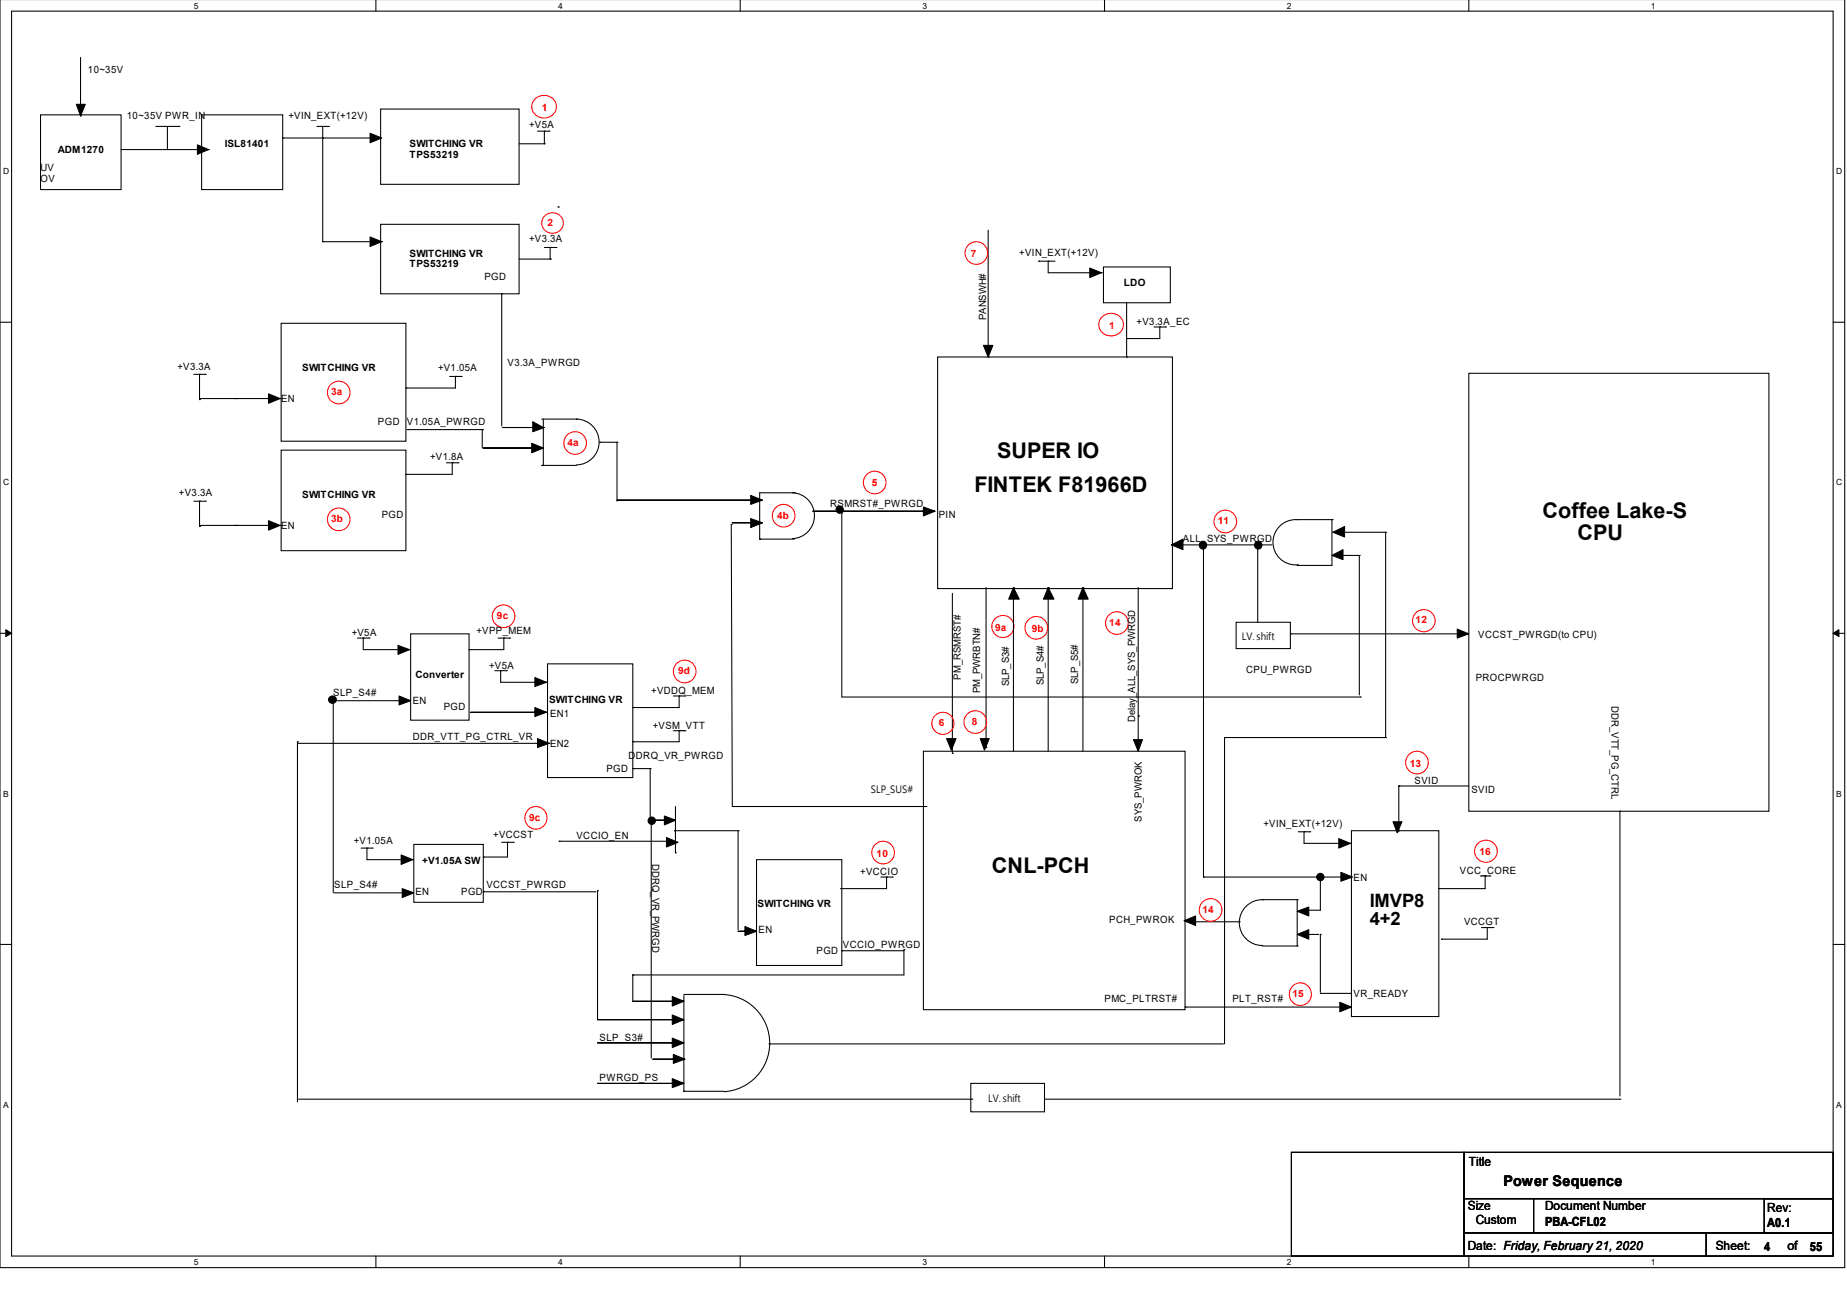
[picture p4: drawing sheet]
<svg xmlns="http://www.w3.org/2000/svg" width="297mm" height="210mm" viewBox="0 0 297 210" stroke-linecap="round" stroke-linejoin="round" font-family="sans-serif">
<defs><g id="words">
<g font-size="3.5">
<text x="160.4" y="73.6">SUPER IO</text>
<text x="156.7" y="79.2">FINTEK F81966D</text>
<text x="248.1" y="83.2">Coffee Lake-S</text>
<text x="253.7" y="86.8">CPU</text>
<text x="159.5" y="140.4">CNL-PCH</text>
</g>
<g font-size="3">
<text x="220.3" y="145.8">IMVP8</text>
<text x="220.3" y="148.9">4+2</text>
</g>
<text font-size="2.4" x="241.8" y="190.7">Power Sequence</text>
<g font-size="2">
<text x="236.2" y="187.5">Title</text>
<text x="236.1" y="194.6">Size</text>
<text x="237.3" y="196.9">Custom</text>
<text x="248.5" y="194.6">Document Number</text>
<text x="248.5" y="197.1">PBA-CFL02</text>
<text x="284.2" y="194.9">Rev:</text>
<text x="284.2" y="197.3">A0.1</text>
<text x="236.1" y="201">Date: Friday, February 21, 2020</text>
<text x="275.9" y="201">Sheet:</text>
<text x="283.7" y="201.2">4</text>
<text x="287.4" y="201">of</text>
<text x="291.1" y="201.2">55</text>
</g>
<g font-size="1.6">
<text x="14.1" y="11.7">10~35V</text>
<text x="20.4" y="19.1">10~35V PWR_IN</text>
<text x="36.2" y="23.7">ISL81401</text>
<text x="46.4" y="19.1">+VIN_EXT(+12V)</text>
<text x="65.9" y="23.7">SWITCHING VR</text>
<text x="85.1" y="20.6">+V5A</text>
<text x="6.5" y="27.4">UV</text>
<text x="6.5" y="29.3">OV</text>
<text x="9.3" y="24.7">ADM1270</text>
<text x="65.9" y="25.4">TPS53219</text>
<text x="65.9" y="41.3">SWITCHING VR</text>
<text x="85.1" y="38.9">+V3.3A</text>
<text x="163.9" y="41.2">+VIN_EXT(+12V)</text>
<text x="65.9" y="43">TPS53219</text>
<text x="77.9" y="45.1">PGD</text>
<text x="180.8" y="46">LDO</text>
<text x="158.6" y="51.5" transform="rotate(-90 158.6 51.5)">PANSWH#</text>
<text x="182.8" y="52.3">+V3.3A_EC</text>
<text x="28.5" y="59.5">+V3.3A</text>
<text x="48.6" y="59.7">SWITCHING VR</text>
<text x="70.4" y="59.7">+V1.05A</text>
<text x="81.6" y="58.9">V3.3A_PWRGD</text>
<text x="45.2" y="64.7">EN</text>
<text x="60.8" y="68.4">PGD</text>
<text x="65.4" y="68.4">V1.05A_PWRGD</text>
<text x="69.2" y="73.9">+V1.8A</text>
<text x="28.8" y="79.9">+V3.3A</text>
<text x="48.6" y="80.1">SWITCHING VR</text>
<text x="61.4" y="83.2">PGD</text>
<text x="133.5" y="81.5">RSMRST#_PWRGD</text>
<text x="151" y="83.2">PIN</text>
<text x="45.2" y="85.1">EN</text>
<text x="190.2" y="87.1">ALL_SYS_PWRGD</text>
<text x="76.6" y="102">+VPP_MEM</text>
<text x="56.6" y="102.3">+V5A</text>
<text x="78.7" y="107.5">+V5A</text>
<text x="199.7" y="103">LV. shift</text>
<text x="237.7" y="102.5">VCCST_PWRGD(to CPU)</text>
<text x="53.6" y="111.9">SLP_S4#</text>
<text x="66.4" y="113.3">EN</text>
<text x="66.8" y="109">Converter</text>
<text x="88.3" y="113">SWITCHING VR</text>
<text x="104.7" y="111.6">+VDDQ_MEM</text>
<text x="154.5" y="109.3" transform="rotate(-90 154.5 109.3)">PM_RSMRST#</text>
<text x="157.6" y="111.5" transform="rotate(-90 157.6 111.5)">PM_PWRBTN#</text>
<text x="162.3" y="110.4" transform="rotate(-90 162.3 110.4)">SLP_S3#</text>
<text x="167.9" y="110.3" transform="rotate(-90 167.9 110.3)">SLP_S4#</text>
<text x="173.4" y="110.1" transform="rotate(-90 173.4 110.1)">SLP_S5#</text>
<text x="200.4" y="108.3">CPU_PWRGD</text>
<text x="237.3" y="109.6">PROCPWRGD</text>
<text x="259.2" y="113.6" transform="rotate(90 259.2 113.6)">DDR_VTT_PG_CTRL</text>
<text x="66.4" y="119.1">DDR_VTT_PG_CTRL_VR</text>
<text x="71.4" y="114.2">PGD</text>
<text x="88.5" y="115.3">EN1</text>
<text x="105" y="117.2">+VSM_VTT</text>
<text x="182.5" y="116.2" transform="rotate(-90 182.5 116.2)">Delay_ALL_SYS_PWRGD</text>
<text x="88.5" y="120.2">EN2</text>
<text x="97.5" y="124.2">PGD</text>
<text x="101.1" y="122">DDRQ_VR_PWRGD</text>
<text x="140" y="127.6">SLP_SUS#</text>
<text x="227.5" y="126.1">SVID</text>
<text x="236.6" y="127.5">SVID</text>
<text x="56.9" y="135.7">+V1.05A</text>
<text x="79.3" y="134.8">+VCCST</text>
<text x="92.7" y="135">VCCIO_EN</text>
<text x="183.6" y="132.2" transform="rotate(-90 183.6 132.2)">SYS_PWROK</text>
<text x="203.2" y="132.9">+VIN_EXT(+12V)</text>
<text x="53.8" y="142.8">SLP_S4#</text>
<text x="67.9" y="139">+V1.05A SW</text>
<text x="78.2" y="142.8">VCCST_PWRGD</text>
<text x="104.9" y="139" transform="rotate(90 104.9 139)">DDRQ_VR_PWRGD</text>
<text x="138.3" y="140.7">+VCCIO</text>
<text x="217.7" y="141.7">EN</text>
<text x="234.8" y="140.6">VCC_CORE</text>
<text x="66.8" y="144">EN</text>
<text x="74.2" y="144">PGD</text>
<text x="121.8" y="145.9">SWITCHING VR</text>
<text x="178.4" y="148.5">PCH_PWROK</text>
<text x="235.5" y="148.9">VCCGT</text>
<text x="122" y="150.1">EN</text>
<text x="131.3" y="153.5">PGD</text>
<text x="135.6" y="152.4">VCCIO_PWRGD</text>
<text x="177.6" y="161.1">PMC_PLTRST#</text>
<text x="198.2" y="161.1">PLT_RST#</text>
<text x="217.7" y="160.4">VR_READY</text>
<text x="96.4" y="167.4">SLP_S3#</text>
<text x="96.4" y="173.9">PWRGD_PS</text>
<text x="158.9" y="177.3">LV. shift</text>
</g>
<g font-size="1.6" fill="#f00">
<text x="87.1" y="17.8">1</text>
<text x="88.1" y="36.3">2</text>
<text x="156.1" y="41.3">7</text>
<text x="178.4" y="52.8">1</text>
<text x="53.3" y="63.6">3a</text>
<text x="91.3" y="71.7">4a</text>
<text x="125" y="83.4">4b</text>
<text x="140.2" y="78.2">5</text>
<text x="53.3" y="84">3b</text>
<text x="195.8" y="84.3">11</text>
<text x="79.9" y="99.6">9c</text>
<text x="160" y="101.4">9a</text>
<text x="165.9" y="101.6">9b</text>
<text x="178.4" y="100.7">14</text>
<text x="227.7" y="100.3">12</text>
<text x="109.1" y="108.5">9d</text>
<text x="151" y="116.8">6</text>
<text x="156.3" y="116.6">8</text>
<text x="226.7" y="123.3">13</text>
<text x="85.1" y="132">9c</text>
<text x="141" y="137.8">10</text>
<text x="237.9" y="137.6">16</text>
<text x="193.4" y="146.8">14</text>
<text x="207.9" y="160.4">15</text>
</g>
<g font-size="1.4">
<text x="31.2" y="1.4">5</text>
<text x="89.7" y="1.4">4</text>
<text x="148.3" y="1.4">3</text>
<text x="206.9" y="1.4">2</text>
<text x="265.5" y="1.4">1</text>
<text x=".5" y="28">D</text>
<text x="295.3" y="28">D</text>
<text x=".5" y="78.1">C</text>
<text x="295.3" y="78.1">C</text>
<text x=".5" y="128.1">B</text>
<text x="295.3" y="128.1">B</text>
<text x=".5" y="178.2">A</text>
<text x="295.3" y="178.2">A</text>
<text x="31.2" y="203.5">5</text>
<text x="89.7" y="203.5">4</text>
<text x="148.3" y="203.5">3</text>
<text x="206.9" y="203.5">2</text>
<text x="265.5" y="203.5">1</text>
</g>
</g></defs>
<path d="M0 -.1v204h296.7v-204M1.9 1.8h292.9v200.2h-292.9z" fill="none" stroke="#000" stroke-width=".17"/>
<g fill="#fff">
<path d="M31.2 .1h.6v1.4h-.6z"/>
<path d="M31.2 202.2h.6v1.4h-.6z"/>
</g>
<path d="M60.5 -.1v1.9M60.5 202v1.9" fill="none" stroke="#000" stroke-width=".17"/>
<g fill="#fff">
<path d="M89.7 .1h.7v1.4h-.7z"/>
<path d="M89.7 202.2h.7v1.4h-.7z"/>
</g>
<path d="M119 -.1v1.9M119 202v1.9" fill="none" stroke="#000" stroke-width=".17"/>
<g fill="#fff">
<path d="M148.3 .1h.7v1.4h-.7z"/>
<path d="M148.3 202.2h.7v1.4h-.7z"/>
</g>
<path d="M177.6 -.1v1.9M177.6 202v1.9" fill="none" stroke="#000" stroke-width=".17"/>
<g fill="#fff">
<path d="M206.9 .1h.7v1.4h-.7z"/>
<path d="M206.9 202.2h.7v1.4h-.7z"/>
</g>
<path d="M236.2 -.1v1.9M236.2 202v1.9" fill="none" stroke="#000" stroke-width=".17"/>
<g fill="#fff">
<path d="M265.5 .1h.7v1.4h-.7z"/>
<path d="M265.5 202.2h.7v1.4h-.7z"/>
<path d="M.5 26.8h.9v1.4h-.9z"/>
<path d="M295.3 26.8h.9v1.4h-.9z"/>
<path d="M.5 76.8h.9v1.4h-.9z"/>
<path d="M295.3 76.8h.9v1.4h-.9z"/>
</g>
<path d="M0 51.8h1.9M294.8 51.8h1.9" fill="none" stroke="#000" stroke-width=".17"/>
<g fill="#fff">
<path d="M.5 126.8h.9v1.5h-.9z"/>
<path d="M295.3 126.8h.9v1.5h-.9z"/>
</g>
<path d="M0 101.9h1.9M294.8 101.9h1.9" fill="none" stroke="#000" stroke-width=".17"/>
<path d="M.9 101.3l1 .6-1 .5zM294.8 101.9l.9-.6v1.1z" fill="#000" stroke="#000" stroke-width=".16"/>
<g fill="#fff">
<path d="M.5 176.9h.9v1.4h-.9z"/>
<path d="M295.3 176.9h.9v1.4h-.9z"/>
</g>
<g fill="none" stroke="#000" stroke-width=".17">
<path d="M6.5 18.5h13v12h-13zM13 18.6h.1M13 9.2v9.4M32.4 18.5h13.1v12h-13.1zM61.2 17.5h22.3v12.1h-22.3zM19.5 24.1h14M25.1 20.3h3.7M26.9 24.1h.1M26.9 20.3v3.8M28.8 20.3h.1M33.5 24.1h.1M45.5 22.2h.1"/>
<path d="M45.5 22.2h15.7M51 20.3h1.8M51.9 22.2h.1M51.9 38.9h.1M51.9 38.9h9.5M51.9 20.3v18.6M52.8 20.3h.1M61.2 36.1h22.3v11.2h-22.3zM61.4 38.9h.1M83.5 23.1h4M86.4 21.1h1.9M87.5 23.1h.1"/>
<path d="M87.5 21.1h.1M87.5 21.1v2M87.5 39.8h1.9M88.3 21.1h.1M88.5 39.8v1.9M89.4 39.8h.1M89.7 33.3h.1M89.7 33.3h.2M158.9 37v20.4M45.2 52h20.1v19h-20.1zM80.7 47.3h.1M80.7 47.3v21.2"/>
<path d="M83.5 41.7h5M88.5 41.7h.1M150.8 57.4h37.8v37.3h-37.8zM158.9 57.4h.1M167 42h.1M167 42h2.7M168.6 42h.1M168.6 42v1.9h8.5M177.1 43.9h.1M177.5 42.9h10.7v5.8h-10.7zM181.2 54.5h.1M181.2 57.4h.1"/>
<path d="M181.2 48.7v8.7M185.6 52.6h1.9M186.5 52.6h.1M186.5 52.6v1.9h-5.3M187.5 52.6h.1M31.2 60.2h1.8M32.1 60.2h.1M32.1 64.3h.1M32.1 60.2v4.1M32.1 64.1h12.9M33 60.2h.1M38.2 64.1h.1"/>
<path d="M45 64.1h.1M45.2 72.4h20.1v16.2h-20.1zM65.3 76.3h.1M65.3 62.4h.1M65.4 69.1h12.2M71.8 74.4h1.9M72.3 60.6h1.9M72.7 74.4h.1M72.7 74.4v1.9h-7.4M73.2 60.6h.1M73.2 60.6v1.8h-7.9M73.7 74.4h.1"/>
<path d="M74.2 60.6h.1M77.6 69.1h.1M77.6 69.1v3M87.1 74.9h.1M87.1 67.4h5.6M87.1 74.9h5.6M87.4 74.9h.1M87.4 67.4v7.5M92.7 67.4a3.7 3.7 0 0 1 3.7 3.7 3.7 3.7 0 0 1-3.7 3.7M92.7 67.4h.1M96.4 71.1h.1M96.4 71.1h2.8"/>
<path d="M99.2 71.1h.1M99.2 71.1v9.5M127.4 79.3a3.7 3.7 0 0 1 3.6 3.6 3.7 3.7 0 0 1-3.6 3.7M127.8 79.3h.1M127.8 79.3h-5.6v7.4M236.2 60h48.3v70.5h-48.3zM31.2 80.6h1.8M32.1 80.6h.1M32.1 84.7h.1M32.1 84.5h12.9M32.1 80.6v4.1M33 80.6h.1"/>
<path d="M38.2 84.5h.1M45 84.5h.1M117.6 84.3h.1M117.6 84.3l.2 45.4h31.1M122.2 86.7h.1M122.2 86.7h5.6M135.4 82.5h.1M135.4 82.5v29.6h83.4M153.2 95.4v25.8M158.6 94.5v25.7M163 94.5h.1M163 94.5v26.3"/>
<path d="M168.6 94.5h.1M168.6 94.5v26.3M174.2 94.5h.1M174.2 94.5v26.3M183 94.5v20.6M188.4 87.6h.1M188.4 87.6h16.2M193.5 87.5h.1M193.5 87.5v53.6M202.3 87.8h.1M202.3 87.8v12.3M208.6 90.9h.1"/>
<path d="M208.6 83.6h5.6M208.7 83.6a3.6 3.6 0 0 0-4 3.7 3.6 3.6 0 0 0 4.1 3.5M214.2 83.6h.1M214.2 83.6v7.3h-5.6M214.4 85.6h.1M214.4 85.6h8.4M215.5 89.3h.1M215.5 89.3h3.1M218.6 89.3h.1M218.6 89.3v22.5M222.8 85.6h.1M222.8 85.6v33"/>
<path d="M47.8 119.3h.1M47.8 119.6h40.5M47.8 119.3v57.9M53.6 112.5h.1M53.6 112.7h11.8M53.6 112.5v31.1M57.5 102.6h1.9M58.4 102.6h.1M58.4 102.6v1.9h7.5M59.4 102.6h.1M65.4 112.7h.1M65.9 104.5h.1"/>
<path d="M66 102h9.4v13.8h-9.4zM75.4 104.5h.1M79.6 107.9h1.8M80.1 102.6h1.9M80.5 107.9h.1M80.5 107.9v1.8h7.4M81 102.6h.1M81 102.6v1.9h-5.6M81.4 107.9h.1M82 102.6h.1M87.9 109.7h.1M88.1 106.8h13.7v18.3h-13.7z"/>
<path d="M88.3 119.6h.1M101.8 113.8h.1M101.8 119.3h.1M108.3 111.9h1.9M108.3 117.5h1.9M109.2 111.9h.1M109.2 117.5h.1M109.2 111.9v1.9h-7.4M109.2 117.5v1.8h-7.4M110.2 111.9h.1M110.2 117.5h.1M183 115.1h.1"/>
<path d="M183 115.2h.1M183 115.2v5.5M196.9 118.6h.1M196.9 118.6v49.3M196.9 118.6h25.9M198.8 100.1h8.7v4.2h-8.7zM207.5 102h.1M207.5 102h28.6M218.8 112.1h.1M222.8 118.6h.1M58.1 136.4h1.8M59 136.4h.1"/>
<path d="M59 136.4v1.9h7.4M59.9 136.4h.1M66.4 138.3h.1M66.5 135.8h11.2v9.3h-11.2zM77.7 137.9h.1M80.7 135.5h1.8M81.6 135.5h.1M81.6 135.5v2.4h-3.9M82.5 135.5h.1M89.9 135.3h.1M89.9 135.3h17.6M101.8 123.6h.1"/>
<path d="M101.8 123.6h2.8M104.6 123.6h.1M104.6 123.6v8.6M104.7 131.9h.1M104.7 131.9v38.3M108.5 133.6h.1M108.5 133.6h10.2M108.6 137.2h.1M108.6 129.7v7.5M118.7 133.6h.1M118.7 133.6v15.9M121.7 138.3h13.7v17h-13.7z"/>
<path d="M148.5 120.8h42.1v41.6h-42.1zM148.9 129.7h.1M153.2 121.2h.1M158.6 120.2h.1M208.8 133.8h1.9M209.7 133.8h.1M209.7 133.8v1.9h7.5M210.7 133.8h.1M217.2 135.7h.1M217.3 133.6h14.1v29.9h-14.1zM225 126.4h.1M225 126.4v7.4"/>
<path d="M225 126.4h11.2M260.5 130.5h.1M260.5 130.5v45.8M0 151.9h1.9M53.8 143.6h12.4M66.2 143.6h.1M77.7 143.4h.1M77.7 143.4h18.1M96.1 143.3h.1M96.1 143.3v20.7M101.8 156.8h.1M101.8 156.8v4.3"/>
<path d="M110 159.9h6.2M116.2 159.9h.1M116.3 160a7.8 7.8 0 0 1 7.5 7.7 7.8 7.8 0 0 1-7.4 7.9M135.2 142.9h.1M135.4 152.9h.1M135.4 152.9h10M141.6 141.1h1.9M142.6 141.1h.1M142.6 141.1v1.8h-7.4M143.5 141.1h.1M145.4 152.8h.1M145.4 152.8v4h-43.6"/>
<path d="M191.9 148.3h7.4M193.5 141.1h.1M193.5 141.1h23.8M199.3 148.3h.1M203 144.7h.1M203 144.7a3.7 3.7 0 0 0-3.7 3.7 3.7 3.7 0 0 0 3.7 3.7M203 144.7h5.6M203 152.2h5.6M208.6 144.7h.1M208.6 152.2h.1M208.6 144.7v7.5M209.7 146.4h.1"/>
<path d="M210.1 150.3h.1M210.1 150.3h2M212.3 159.8h.1M212.3 141.4h.1M212.3 150.3h.1M212.3 159.8h5M212.3 141.4v5h-2.6M212.3 150.3v9.3M231.4 142.9h.1M231.8 151.1h.1M238.1 140.9h1.5M238.3 149.2h1.8"/>
<path d="M238.8 140.9h.1M238.8 140.9v2h-7.4M239.2 149.2h.1M239.2 149.2v1.9h-7.4M239.6 140.9h.1M240.1 149.2h.1M294.8 151.9h1.9M48 176.8h108.3M110 175.5h.1M110 175.5h6.4M110 160.1v15.4M123.7 167.9h.1"/>
<path d="M123.7 167.9h73.1M156.1 174.3h11.9v4.5h-11.9zM156.3 176.8h.1M168 176.8h92.5M190.6 162h.1M190.6 162h25.6M260.5 176.8h.1M207.7 185.3h27.8v16.7h-27.8zM235.5 192.8h11.1v5.5h-11.1zM235.5 198.3h38.9v3.7h-38.9zM235.5 185.3h59.3v7.5h-59.3zM246.6 192.8h48.2v5.5h-48.2z"/>
<path d="M274.4 198.3h20.4v3.7h-20.4zM283.7 192.8h11.1v5.5h-11.1z"/>
</g>
<g fill="#000" stroke="#000" stroke-width=".17">
<path d="M12.3 16.8h1.4l-.7 1.8z" fill-rule="evenodd"/>
<path d="M31.7 23.3l1.8 .8-1.8 .7z" fill-rule="evenodd"/>
<path d="M59.5 38.1l1.9 .8-1.9 .7z" fill-rule="evenodd"/>
<path d="M59.5 21.4l1.9 .8-1.9 .8z" fill-rule="evenodd"/>
<path d="M158.2 55.6h1.5l-.8 1.8z" fill-rule="evenodd"/>
<path d="M175.3 43.1l1.8 .8-1.8 .7z" fill-rule="evenodd"/>
<path d="M43.2 63.3l1.8 .8-1.8 .8z" fill-rule="evenodd"/>
<path d="M77.7 72.1h9.7l-1.9 .7v-1.5l1.9 .8z" fill-rule="evenodd"/>
<path d="M80.9 68.8h6.6l-1.8 .6v-1.6l1.7 1z" fill-rule="evenodd"/>
<path d="M43.2 83.7l1.8 .8-1.8 .8z" fill-rule="evenodd"/>
<path d="M99.2 80.4h23.4l-1.9 .7v-1.4l1.9 .7z" fill-rule="evenodd"/>
<path d="M117.8 84.1h4.8l-1.9 .8v-1.5l1.9 .7z" fill-rule="evenodd"/>
<path d="M130.7 82.2h19.7l-1.9 .8v-1.5l1.9 .7z" fill-rule="evenodd"/>
<path d="M163 94.5l.9 1.9h-1.7z" fill-rule="evenodd"/>
<path d="M168.6 94.5l.9 1.9h-1.7z" fill-rule="evenodd"/>
<path d="M174.2 94.5l.8 1.9h-1.6z" fill-rule="evenodd"/>
<path d="M188.4 87.6l1.8-.9v1.7z" fill-rule="evenodd"/>
<path d="M214.2 89.3l1.8-.9v1.6z" fill-rule="evenodd"/>
<path d="M214.4 85.6l1.8-.9v1.7z" fill-rule="evenodd"/>
<path d="M64 103.8l1.9 .7-1.9 .8z" fill-rule="evenodd"/>
<path d="M64.2 111.9l1.8 .8-1.8 .7z" fill-rule="evenodd"/>
<path d="M75.7 114.6h12.2l-1.9 .6v-1.4l1.9 .8z" fill-rule="evenodd"/>
<path d="M86 109l1.9 .7-1.9 .7z" fill-rule="evenodd"/>
<path d="M86.4 118.8l1.9 .8-1.9 .6z" fill-rule="evenodd"/>
<path d="M234.4 101.2l1.8 .8-1.8 .6z" fill-rule="evenodd"/>
<path d="M64.5 137.5l1.9 .8-1.9 .7z" fill-rule="evenodd"/>
<path d="M104.6 131.9h4l-1.8 .8v-1.5l1.8 .7z" fill-rule="evenodd"/>
<path d="M107.2 134.7l1.9 .8-1.9 .7z" fill-rule="evenodd"/>
<path d="M152.2 118.8h1.6l-.8 1.9z" fill-rule="evenodd"/>
<path d="M157.6 118.8h1.5l-.8 1.9z" fill-rule="evenodd"/>
<path d="M182.3 119h1.4l-.7 1.8z" fill-rule="evenodd"/>
<path d="M215.3 134.9l1.9 .8-1.9 .7z" fill-rule="evenodd"/>
<path d="M224 132.2h1.5l-.8 1.8z" fill-rule="evenodd"/>
<path d="M64.7 142.9l1.8 .7-1.8 .8z" fill-rule="evenodd"/>
<path d="M118.7 149.8h3l-1.9 .7v-1.5l1.9 .8z" fill-rule="evenodd"/>
<path d="M190.4 148.1l1.9-.8v1.6z" fill-rule="evenodd"/>
<path d="M208.6 150.3l1.9-.8v1.6z" fill-rule="evenodd"/>
<path d="M208.6 146.6l1.9-.7v1.4z" fill-rule="evenodd"/>
<path d="M215.6 140.3l1.9 .8-1.9 .6z" fill-rule="evenodd"/>
<path d="M96.1 164h13.9l-1.9 .8v-1.5l1.9 .7z" fill-rule="evenodd"/>
<path d="M96.1 174.3h13.9l-1.9 .6v-1.4l1.9 .8z" fill-rule="evenodd"/>
<path d="M96.1 167.7h13.9l-1.9 .8v-1.5l1.9 .7z" fill-rule="evenodd"/>
<path d="M101.8 161.1h8.2l-1.9 .7v-1.5l1.9 .8z" fill-rule="evenodd"/>
<path d="M105 170.4h5.2l-1.9 .6v-1.4l1.9 .8z" fill-rule="evenodd"/>
<path d="M215.5 161.2l1.8 .8-1.8 .7z" fill-rule="evenodd"/>
<circle cx="135" cy="82" r=".59"/>
<circle cx="193.4" cy="87.7" r=".61"/>
<circle cx="202.3" cy="87.7" r=".61"/>
<circle cx="53.5" cy="112.5" r=".62"/>
<circle cx="104.8" cy="132" r=".59"/>
<circle cx="212.3" cy="141.1" r=".59"/>
</g>
<g fill="none" stroke="#f00" stroke-width=".17">
<path d="M86.1 15.9a1.97 1.97 0 0 1 2.3-.4 1.97 1.97 0 0 1 1 2.1 1.98 1.98 0 0 1-2.3 1.3 1.98 1.98 0 0 1-1.5-2.2zM87.6 34.7a1.71 1.71 0 0 1 2.5-.1 1.71 1.71 0 0 1 0 2.5 1.71 1.71 0 0 1-2.5-.1 1.6 1.6 0 0 1 0-2.3zM177.3 50.9a1.97 1.97 0 0 1 2.3-.3 1.97 1.97 0 0 1 1 2.1 1.98 1.98 0 0 1-2.4 1.3 1.98 1.98 0 0 1-1.4-2.3z"/>
<circle cx="157" cy="40.7" r="1.82"/>
<circle cx="54.5" cy="63.1" r="1.82"/>
<circle cx="92.5" cy="71.3" r="1.82"/>
<circle cx="140.7" cy="77.6" r="1.82"/>
<circle cx="54.5" cy="83.5" r="1.82"/>
<circle cx="81" cy="99.1" r="1.82"/>
<circle cx="126" cy="82.9" r="1.82"/>
<circle cx="197.1" cy="83.9" r="1.82"/>
<circle cx="229" cy="99.8" r="1.8"/>
<circle cx="110.1" cy="108" r="1.82"/>
<circle cx="151.6" cy="116.3" r="1.78"/>
<circle cx="156.8" cy="116.1" r="1.82"/>
<circle cx="161.3" cy="100.8" r="1.78"/>
<circle cx="166.7" cy="101" r="1.82"/>
<circle cx="179.6" cy="100.2" r="1.82"/>
<circle cx="86.2" cy="131.5" r="1.8"/>
<circle cx="142" cy="137.1" r="1.82"/>
<circle cx="227.9" cy="122.7" r="1.82"/>
<circle cx="239" cy="136.9" r="1.8"/>
<circle cx="194.7" cy="146.4" r="1.82"/>
<circle cx="209.1" cy="159.9" r="1.8"/>
</g>
<use href="#words"/>
</svg>
